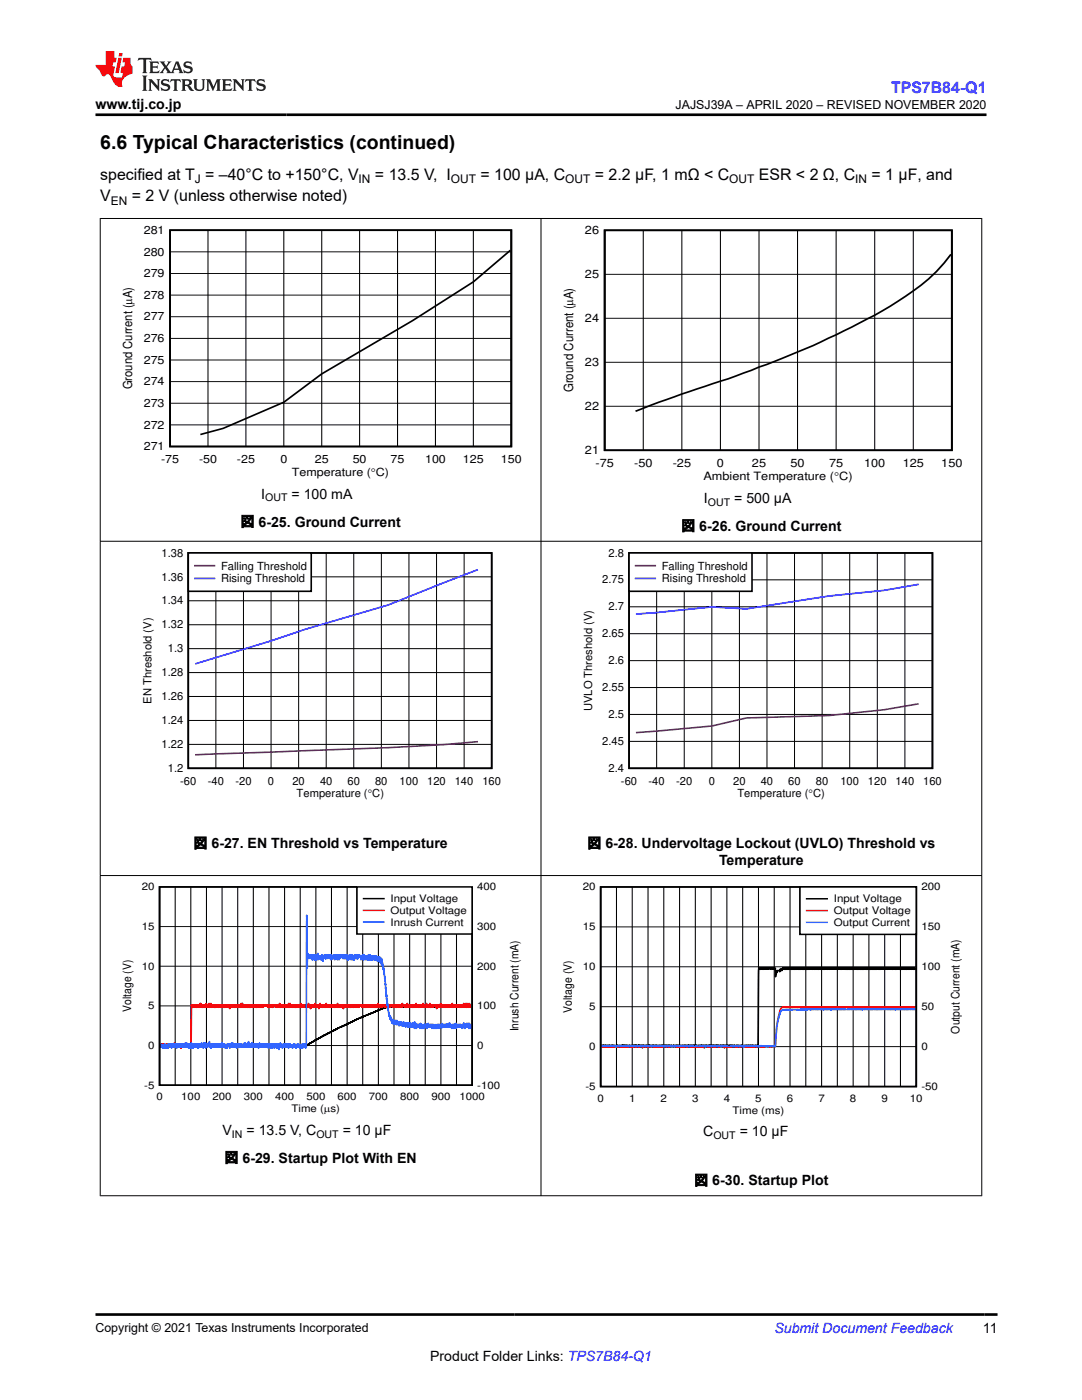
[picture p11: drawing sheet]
<svg xmlns="http://www.w3.org/2000/svg" width="216mm" height="279mm" viewBox="0 0 216 279" stroke-linecap="round" stroke-linejoin="round" font-family="sans-serif">
<defs><g id="words">
<text font-size="3.9" x="20" y="29.8">6.6 Typical Characteristics (continued)</text>
<text font-size="3.2" fill="#00f" x="177.8" y="18.6">TPS7B84-Q1</text>
<g font-size="3.2">
<text x="20" y="36">specified at T = –40°C to +150°C, V</text>
<text x="74.8" y="36">= 13.5 V, I</text>
<text x="95.9" y="36">= 100 µA, C</text>
<text x="118.7" y="36">= 2.2 µF, 1 mΩ &lt; C</text>
<text x="151.4" y="36">ESR &lt; 2 Ω, C</text>
<text x="173.9" y="36">= 1 µF, and</text>
<text x="20" y="40.2">V</text>
<text x="26.3" y="40.2">= 2 V (unless otherwise noted)</text>
</g>
<g font-size="2.8">
<text x="19" y="21.7">www.tij.co.jp</text>
<text x="52.1" y="99.5">I</text>
<text x="58.2" y="99.5">= 100 mA</text>
<text x="140.5" y="100.4">I</text>
<text x="146.5" y="100.4">= 500 µA</text>
<text x="48" y="105.1">図 6-25. Ground Current</text>
<text x="135.9" y="105.9">図 6-26. Ground Current</text>
<text x="38.6" y="169.3">図 6-27. EN Threshold vs Temperature</text>
<text x="117.2" y="169.3">図 6-28. Undervoltage Lockout (UVLO) Threshold vs</text>
<text x="143.5" y="172.7">Temperature</text>
<text x="44.4" y="226.5">V</text>
<text x="49.2" y="226.5">= 13.5 V, C</text>
<text x="68.4" y="226.5">= 10 µF</text>
<text x="140.3" y="226.8">C</text>
<text x="147.6" y="226.8">= 10 µF</text>
<text x="44.8" y="232">図 6-29. Startup Plot With EN</text>
<text x="138.5" y="236.6">図 6-30. Startup Plot</text>
<text x="196.1" y="266.1">11</text>
<text x="85.8" y="271.7">Product Folder Links: TPS7B84-Q1</text>
</g>
<text font-size="2.8" fill="#00f" x="154.5" y="266.1">Submit Document Feedback</text>
<g font-size="2.5">
<text x="134.8" y="21.8">JAJSJ39A – APRIL 2020 – REVISED NOVEMBER 2020</text>
<text x="26.4" y="77.7" transform="rotate(-90 26.4 77.7)">Ground Current (PA)</text>
<text x="114.4" y="78.3" transform="rotate(-90 114.4 78.3)">Ground Current (PA)</text>
<text x="19" y="265.8">Copyright © 2021 Texas Instruments Incorporated</text>
</g>
<g font-size="2.4">
<text x="22.1" y="40.8">EN</text>
<text x="38.9" y="36.6">J</text>
<text x="71.6" y="36.6">IN</text>
<text x="90" y="36.6">OUT</text>
<text x="112.8" y="36.6">OUT</text>
<text x="145.5" y="36.6">OUT</text>
<text x="170.6" y="36.6">IN</text>
</g>
<g font-size="2.3">
<text x="116.7" y="46.7">26</text>
<text x="116.7" y="55.5">25</text>
<text x="116.7" y="64.3">24</text>
<text x="116.7" y="73">23</text>
<text x="116.7" y="81.8">22</text>
<text x="116.7" y="90.6">21</text>
<text x="118.8" y="93.2">-75</text>
<text x="126.5" y="93.2">-50</text>
<text x="134.2" y="93.2">-25</text>
<text x="140.4" y="95.8">Ambient Temperature (qC)</text>
<text x="143.1" y="93.2">0</text>
<text x="150.1" y="93.2">25</text>
<text x="157.7" y="93.2">50</text>
<text x="165.4" y="93.2">75</text>
<text x="172.4" y="93.2">100</text>
<text x="180.1" y="93.2">125</text>
<text x="187.8" y="93.2">150</text>
<text x="26.2" y="201.9" transform="rotate(-90 26.2 201.9)">Voltage (V)</text>
<text x="114.1" y="202.1" transform="rotate(-90 114.1 202.1)">Voltage (V)</text>
<text x="103.5" y="205.8" transform="rotate(-90 103.5 205.8)">Inrush Current (mA)</text>
<text x="191.4" y="206.3" transform="rotate(-90 191.4 206.3)">Output Current (mA)</text>
</g>
<g font-size="2.2">
<text x="28.7" y="46.7">281</text>
<text x="28.7" y="51">280</text>
<text x="28.7" y="59.6">278</text>
<text x="28.7" y="55.3">279</text>
<text x="28.7" y="63.9">277</text>
<text x="28.7" y="68.3">276</text>
<text x="28.7" y="76.9">274</text>
<text x="28.7" y="72.6">275</text>
<text x="28.7" y="81.2">273</text>
<text x="28.7" y="89.8">271</text>
<text x="28.7" y="85.5">272</text>
<text x="32.1" y="92.4">-75</text>
<text x="39.7" y="92.4">-50</text>
<text x="47.3" y="92.4">-25</text>
<text x="55.9" y="92.4">0</text>
<text x="58.3" y="95">Temperature (qC)</text>
<text x="62.8" y="92.4">25</text>
<text x="70.4" y="92.4">50</text>
<text x="77.9" y="92.4">75</text>
<text x="84.8" y="92.4">100</text>
<text x="92.4" y="92.4">125</text>
<text x="99.9" y="92.4">150</text>
<text x="32.2" y="111.1">1.38</text>
<text x="44.1" y="113.7">Falling Threshold</text>
<text x="121.4" y="111.1">2.8</text>
<text x="132.1" y="113.7">Falling Threshold</text>
<text x="32.2" y="115.9">1.36</text>
<text x="44.1" y="116.2">Rising Threshold</text>
<text x="120.2" y="116.4">2.75</text>
<text x="132.1" y="116.2">Rising Threshold</text>
<text x="32.2" y="125.4">1.32</text>
<text x="32.2" y="120.6">1.34</text>
<text x="121.4" y="121.8">2.7</text>
<text x="33.5" y="130.2">1.3</text>
<text x="120.2" y="127.2">2.65</text>
<text x="32.2" y="135">1.28</text>
<text x="120.2" y="137.9">2.55</text>
<text x="121.4" y="132.6">2.6</text>
<text x="30.2" y="140.4" transform="rotate(-90 30.2 140.4)">EN Threshold (V)</text>
<text x="32.2" y="139.7">1.26</text>
<text x="118.2" y="141.9" transform="rotate(-90 118.2 141.9)">UVLO Threshold (V)</text>
<text x="121.4" y="143.3">2.5</text>
<text x="32.2" y="149.3">1.22</text>
<text x="32.2" y="144.5">1.24</text>
<text x="120.2" y="148.7">2.45</text>
<text x="33.5" y="154.1">1.2</text>
<text x="121.4" y="154.1">2.4</text>
<text x="35.9" y="156.6">-60</text>
<text x="41.5" y="156.6">-40</text>
<text x="47" y="156.6">-20</text>
<text x="53.5" y="156.6">0</text>
<text x="58.3" y="156.6">20</text>
<text x="59.2" y="159.2">Temperature (qC)</text>
<text x="63.9" y="156.6">40</text>
<text x="69.4" y="156.6">60</text>
<text x="74.9" y="156.6">80</text>
<text x="79.7" y="156.6">100</text>
<text x="85.2" y="156.6">120</text>
<text x="90.7" y="156.6">140</text>
<text x="96.3" y="156.6">160</text>
<text x="123.9" y="156.6">-60</text>
<text x="129.4" y="156.6">-40</text>
<text x="134.9" y="156.6">-20</text>
<text x="141.4" y="156.6">0</text>
<text x="146.3" y="156.6">20</text>
<text x="147.1" y="159.2">Temperature (qC)</text>
<text x="151.8" y="156.6">40</text>
<text x="157.3" y="156.6">60</text>
<text x="162.8" y="156.6">80</text>
<text x="167.7" y="156.6">100</text>
<text x="173.2" y="156.6">120</text>
<text x="178.7" y="156.6">140</text>
<text x="184.2" y="156.6">160</text>
</g>
<g font-size="2.1">
<text x="52.9" y="100.1">OUT</text>
<text x="141.2" y="100.9">OUT</text>
<text x="28.3" y="177.7">20</text>
<text x="95.2" y="177.7">400</text>
<text x="116.3" y="177.7">20</text>
<text x="183.8" y="177.7">200</text>
<text x="28.3" y="185.6">15</text>
<text x="77.9" y="180.1">Input Voltage</text>
<text x="77.9" y="182.4">Output Voltage</text>
<text x="77.9" y="184.8">Inrush Current</text>
<text x="95.2" y="185.6">300</text>
<text x="116.3" y="185.7">15</text>
<text x="166.4" y="180.1">Input Voltage</text>
<text x="166.4" y="182.5">Output Voltage</text>
<text x="166.4" y="184.8">Output Current</text>
<text x="183.8" y="185.7">150</text>
<text x="28.3" y="193.5">10</text>
<text x="95.2" y="193.5">200</text>
<text x="116.3" y="193.6">10</text>
<text x="183.8" y="193.6">100</text>
<text x="29.6" y="201.4">5</text>
<text x="95.2" y="201.4">100</text>
<text x="117.6" y="201.6">5</text>
<text x="183.8" y="201.6">50</text>
<text x="29.6" y="209.3">0</text>
<text x="95.2" y="209.3">0</text>
<text x="117.6" y="209.6">0</text>
<text x="183.8" y="209.6">0</text>
<text x="28.8" y="217.3">-5</text>
<text x="31.2" y="219.6">0</text>
<text x="36.2" y="219.6">100</text>
<text x="42.4" y="219.6">200</text>
<text x="48.6" y="219.6">300</text>
<text x="54.9" y="219.6">400</text>
<text x="58.2" y="221.9">Time (Ps)</text>
<text x="61.1" y="219.6">500</text>
<text x="67.4" y="219.6">600</text>
<text x="73.6" y="219.6">700</text>
<text x="79.8" y="219.6">800</text>
<text x="86.1" y="219.6">900</text>
<text x="91.7" y="219.6">1000</text>
<text x="95.2" y="217.3">-100</text>
<text x="116.8" y="217.5">-5</text>
<text x="119.2" y="219.9">0</text>
<text x="125.5" y="219.9">1</text>
<text x="131.8" y="219.9">2</text>
<text x="138.1" y="219.9">3</text>
<text x="144.4" y="219.9">4</text>
<text x="150.7" y="219.9">5</text>
<text x="157" y="219.9">6</text>
<text x="163.3" y="219.9">7</text>
<text x="169.6" y="219.9">8</text>
<text x="175.9" y="219.9">9</text>
<text x="181.6" y="219.9">10</text>
<text x="183.8" y="217.5">-50</text>
<text x="46.3" y="227">IN</text>
<text x="63.1" y="227">OUT</text>
<text x="142.3" y="227.3">OUT</text>
<text x="146.2" y="222.2">Time (ms)</text>
</g>
</g></defs>
<path d="M33.9 45.9h68.1v43.2h-68.1zM101.8 50l-7.3 6.3-12.2 7.7-18.1 10.6-7.6 5.7-12.1 5.2-4.5 1.2" fill="none" stroke="#000" stroke-width=".34"/>
<g fill="none" stroke="#000" stroke-width=".2">
<path d="M33.9 58.9h68.1M33.9 54.6h68.1M33.9 50.3h68.1M41.5 45.9v43.2M49.1 45.9v43.2M56.6 45.9v43.2M64.2 45.9v43.2M71.8 45.9v43.2M79.3 45.9v43.2M86.9 45.9v43.2M94.5 45.9v43.2M120.7 54.7h69.2"/>
<path d="M128.4 46v43.9M136.1 46v43.9M143.8 46v43.9M151.5 46v43.9M159.1 46v43.9M166.8 46v43.9M174.5 46v43.9M182.2 46v43.9M33.9 76.2h68.1M33.9 71.8h68.1M33.9 67.5h68.1M33.9 63.2h68.1"/>
<path d="M120.7 72.3h69.2M120.7 63.5h69.2M33.9 84.8h68.1M33.9 80.5h68.1M120.7 81.1h69.2"/>
</g>
<path d="M120.7 46h69.2v43.9h-69.2zM189.7 50.8a39.7 39.7 0 0 1-12.1 10.3 172.8 172.8 0 0 1-29.2 13.4l-3.1 1.1-9.2 3-9.3 3.5" fill="none" stroke="#000" stroke-width=".35"/>
<path d="M28.1 109.4h71.8v50.3h-71.8z" fill-rule="evenodd" fill="#fff"/>
<path d="M37.6 110.4h60.5v42.9h-60.5z" fill="none" stroke="#000" stroke-width=".32"/>
<g fill="none" stroke="#000" stroke-width=".2">
<path d="M37.6 119.9h60.5M37.6 115.1h60.5M43.1 110.3v43M48.6 110.3v43M54.1 110.3v43M59.6 110.3v43M65.1 110.3v43M70.6 110.3v43M76.1 110.3v43M81.6 110.3v43M87.1 110.3v43M92.6 110.3v43"/>
<path d="M37.6 139h60.5M37.6 134.2h60.5M37.6 129.5h60.5M37.6 124.7h60.5M37.6 148.6h60.5M37.6 143.8h60.5"/>
</g>
<path d="M95.4 148l-6.9 .6-11 .6-38.6 1.4" fill="none" stroke="#7f007f" stroke-width=".32"/>
<path d="M95.4 113.7l-17.9 7-16.5 4.9-6.9 2.3-15.2 4.6" fill="none" stroke="#00f" stroke-width=".32"/>
<path d="M37.6 110.4h24.5v7.6h-24.5z" fill-rule="evenodd" fill="#fff"/>
<path d="M37.6 110.3h24.5v7.7h-24.5z" fill="none" stroke="#000" stroke-width=".32"/>
<path d="M38.9 112.9h3.9" fill="none" stroke="#7f007f" stroke-width=".32"/>
<path d="M38.9 115.4h3.9" fill="none" stroke="#00f" stroke-width=".32"/>
<path d="M116 109.4h71.9v50.3h-71.9z" fill-rule="evenodd" fill="#fff"/>
<path d="M125.5 110.4h60.6v42.9h-60.6z" fill="none" stroke="#000" stroke-width=".32"/>
<g fill="none" stroke="#000" stroke-width=".2">
<path d="M125.5 115.7h60.6M131 110.3v43M136.5 110.3v43M142 110.3v43M147.5 110.3v43M153 110.3v43M158.5 110.3v43M164 110.3v43M169.6 110.3v43M175.1 110.3v43M180.6 110.3v43M125.5 137.2h60.6"/>
<path d="M125.5 131.8h60.6M125.5 126.5h60.6M125.5 121.1h60.6M125.5 148h60.6M125.5 142.6h60.6"/>
</g>
<path d="M183.3 140.5l-6.9 1.1-11 1.2-16.5 .5-6.9 1.6-15.1 1.3" fill="none" stroke="#7f007f" stroke-width=".32"/>
<path d="M183.3 116.6l-6.9 1.2-11 1.1-16.5 2.6-6.9-.4-15.1 1.5" fill="none" stroke="#00f" stroke-width=".32"/>
<path d="M125.5 110.4h24.5v7.6h-24.5z" fill-rule="evenodd" fill="#fff"/>
<path d="M125.5 110.3h24.6v7.7h-24.6z" fill="none" stroke="#000" stroke-width=".32"/>
<path d="M126.8 112.9h3.9" fill="none" stroke="#7f007f" stroke-width=".32"/>
<path d="M126.8 115.4h3.9" fill="none" stroke="#00f" stroke-width=".32"/>
<path d="M31.8 177h62.4v39.6h-62.4zM94 200.9h-13.9l-3.4 .2-5.3 2.2-4 1.9-4.7 2.5-1.6 1h-29.1" fill="none" stroke="#000" stroke-width=".31"/>
<g fill="none" stroke="#000" stroke-width=".2">
<path d="M35 177v39.6M38.1 177v39.6M41.2 177v39.6M44.3 177v39.6M47.4 177v39.6M50.5 177v39.6M53.7 177v39.6M56.8 177v39.6M59.9 177v39.6M63 177v39.6M66.1 177v39.6M69.3 177v39.6"/>
<path d="M72.4 177v39.6M75.5 177v39.6M78.6 177v39.6M81.7 177v39.6M84.9 177v39.6M88 177v39.6M91.1 177v39.6M31.8 192.8h62.4M31.8 184.9h62.4M31.8 208.7h62.4M31.8 200.7h62.4"/>
</g>
<path d="M94 200.2v.8v-.5l-.1 .5v-.5l-.1 .5v-.5v.3l-.1-.3-.1 .3v-.6v.8v-.5l-.1 .5v-.5v.5v-.5v.5l-.2-.5v.5l-.1-.8v.8l-.1-.5v.5l-.1-.5-.1 .5v-.8v.8l-.1-.5v.3v-.3v.3l-.1-.3v.3v-.3l-.1 .5v-.5v.5l-.1-.8v.6v-.3l-.1 .3v-.3l-.1 .5v-.5l-.1 .5-.1-.5v.5v-.5v.5l-.1-.5v.5v-.5l-.2 .5v-.5l-.1 .5-.1-.5v.3v-.3l-.1 .3v-.3v.3v-.3v.3l-.1-.3-.1 .3v-.3v.5l-.1-.5v.3v-.3l-.1 .3v-.3v.5v-.5l-.1 .3-.1-.3v.5v-.5v.5l-.1-.5v.3v-.3v.3v-.3l-.1 .3-.1-.3v.5l-.1-.5v.5v-.5l-.1 .5-.1-.5v.5l-.1-.8v.8v-.5l-.2 .5-.1-.5v.3v-.3v.3l-.2-.3v.5v-.5v.3l-.1-.3v.3v-.3l-.1 .3v-.3l-.1 .5-.1-.5v.3v-.3l-.1 .3v-.3v.3l-.1-.3-.1 .3v-.3v.5v-.2l-.1 .2v-.5l-.1 .5v-.5v.5l-.1-.5v.3l-.1-.3v.5l-.1-.5-.1 .5-.1-.5-.1 .5v-.5v.5l-.1-.5-.1 .5-.1-.8v.6l-.1-.3v.3l-.1-.3-.1 .3v-.3l-.1 .5-.1-.5v.5v-.5v.5l-.2-.5v.5v-.5l-.1 .8v-.8v.5l-.1-.5v.3v-.3v.3v-.3v.3l-.1-.3v.3v-.3v.3h-.1v-.3l-.1 .3v-.3l-.1 .3v-.3v.3v-.3l-.1 .3v-.3v.3l-.1-.3v.5l-.1-.5v.3v-.3l-.1 .3v-.3l-.1 .5v-.5l-.1 .5v-.5l-.1 .5v-.5v.5l-.1-.8-.1 .8v-.5v.3l-.1-.3-.1 .3v-.3v.5v-.5v.5l-.1-.5v.3l-.1-.3-.1 .5v-.5v.5l-.1-.8v.6v-.3v.3l-.1-.3-.1 .3v-.3v.5l-.1-.5v.3h-.1v-.3v.3v-.3l-.1 .5-.2-.8v.8v-.5v.3h-.2v-.3l-.1 .3v-.3l-.1 .5v-.5v.3l-.1-.3-.1 .3v-.3v.5l-.1-.5-.1 .5v-.5v.3l-.1-.3v.3v-.3v.3h-.2v-.3l-.1 .3v-.3v.5l-.2-.8-.1 .8v-.5l-.1 .3-.1-.3v.5l-.1-.5v.5l-.1-.5v.5v-.5l-.1 .5-.1-.5v.3h-.1l-.1-.3v.3l-.1-.3v.5v-.5v.3v-.3v.3l-.1-.3-.1 .3-.1-.3v.5l-.1-.5v.5l-.1-.5v.5v-.5l-.1 .3v-.3l-.1 .3v-.6l-.1 .8-.1-.5-.1 .5v-.5v.5l-.1-.5v.5l-.2-.5v.3v-.3v.3v-.3v.3l-.1-.3v.3v-.3v.3v-.3v.3l-.1-.3v.3v-.3l-.2 .3v-.3v.3v-.6l-.1 .8v-.5v.5l-.1-.5v.3l-.1-.3v.3v-.3l-.1 .5v-.5l-.1 .5v-.5l-.2 .5v-.5l-.1 .5v-.5v.3l-.1-.3v.5l-.1-.5-.1 .5-.1-.5v.5v-.5v.3l-.1-.3-.1 .5v-.5l-.1 .5v-.5v.3l-.1-.3-.1 .5v-.5v.5l-.1-.5v.5v-.5v.3l-.1-.3v.5l-.1-.5v.3v-.3v.3v-.3l-.1 .3v-.3v.3v-.3l-.1 .3v-.3v.3v-.3v.3l-.1-.3-.1 .3v-.3v.5v-.5l-.1 .5-.1-.5v.3v-.3l-.1 .3v-.3v.3v-.3v.3l-.1-.3v.3v-.3l-.1 .3v-.3v.3v-.3l-.1 .5-.1-.5v.5l-.1-.5-.1 .5v-.5l-.1 .5v-.5l-.1 .5-.1-.5v.3v-.3v.3l-.1-.3v.3l-.1-.3-.1 .3v-.3l-.1 .5v-.5l-.1 .5-.2-.5v.3l-.1-.3v.5l-.1-.5v.3h-.1v-.3l-.1 .5v-.5l-.1 .5-.1-.8v.8l-.1-.5-.1 .5v-.5v.5v-.5l-.2 .5v-.5l-.1 .5v-.5l-.1 .5v-.5v.3l-.1-.3v.3v-.3l-.1 .3v-.3l-.1 .5v-.5v.5l-.1-.5v.5v-.5v.3l-.1-.3v.3h-.1v-.3l-.1 .3v-.3v.5v-.5l-.1 .5v-.5v.3l-.1-.3v.3l-.1-.3-.1 .3v-.3l-.1 .5v-.5l-.1 .5-.1-.5v.3l-.1-.3v.5l-.1-.5v.5v-.5v.5v-.5l-.1 .3-.1-.3v.5v-.5l-.1 .5v-.5v.5v-.5v.5v-.5l-.1 .5-.1-.5v.5v-.5l-.2 .5v-.5l-.1 .3v-.3v.3l-.1-.3-.1 .5v-.5l-.1 .3v-.3v.3l-.1-.3v.3v-.3l-.1 .3v-.3v.3v-.3v.3l-.2-.3v.3v-.3v.3v-.3v.3l-.1-.3v.5v-.5v.3l-.1-.3v.3v-.3v.3l-.1-.3v.3l-.1-.3v.5v-.5l-.1 .5v-.5v.3l-.1-.3v.5l-.2-.5v.5l-.1-.5-.2 .5v-.5l-.1 .5-.1-.5v.5v-.5l-.1 .5-.1-.5-.1 .5-.1-.5v.5l-.1-.5v.5l-.1-.5-.1 .5v-.5l-.1 .5v-.5v.3l-.1-.3-.1 .5v-.5l-.1 .5v-.5v.3v-.3v.3l-.2-.3-.1 .5-.1-.5-.1 .5-.1-.5v.5v-.5l-.2 .8v-.8l-.1 .5v-.5l-.1 .5v-.5l-.1 .5-.1-.5v.5v-.5l-.1 .5-.1-.5v.3v-.3l-.1 .3v-.3l-.1 .5v-.5v.3l-.1-.3-.1 .5-.1-.5v.5v-.8l-.1 .8v-.5l-.1 .5v-.5v.3l-.1-.3v.3v-.3v.3h-.2v-.3v.5l-.1-.5v.5l-.1-.5v.5v-.5v.5l-.1-.5v.5l-.1-.5v.3l-.1-.3v.5v-.5l-.1 .5-.1-.5-.1 .5v-.5l-.1 .5-.1-.5-.1 .5v-.5l-.1 .5v-.5v.3l-.1-.3-.1 .3v-.3v.5l-.1-.5v.5v-.5l-.1 .3v-.3l-.1 .3v-.3v.5l-.1-.8v.6l-.1-.3-.1 .5-.1-.5v.5v-.5v.3v-.3l-.1 .3v-.3v.3v-.3l-.1 .3v-.3l-.1 .3-.1-.3v.5v-.5v.5l-.1-.5v.3l-.1-.3v.5l-.2-.5v.5l-.1-.8-.1 .6v-.3v.3v-.3v.3l-.1-.3-.1 .3v-.3v.8v-.8l-.1 .5v-.5v.3l-.1-.3v.5l-.1-.5v.3l-.1-.3v.3l-.1-.3v.5l-.1-.5v.5l-.1-.8-.2 .8v-.5l-.2 .5-.1-.5-.1 .5-.1-.5v.5v-.2l-.1 .2-.1-.2v.2v-.5v.8l-.1-.8v.5l-.1-.5v.3v-.3l-.1 .3v-.3l-.1 .5v-.8l-.2 .8v-.5l-.2 .5v-.5v.5v-.5l-.1 .5v-.5v.5v-.5l-.2 .5-.1-.5v.5l-.1-.5v.3v-.3v.3h-.2v-.3l-.1 .5v-.5v.3v-.3v.3l-.1-.3-.1 .5v-.5v.5l-.2-.8v.8l-.1-.5-.1 .5v-.2v.2l-.1-.2v.2v-.5l-.1 .3-.1-.3v.5v-.5l-.2 .5v-.2l-.1 .2v-.5l-.1 .5v-.5l-.1 .5v-.5v.5v-.5v.5l-.1-.5v.5v-.2l-.1 .2v-.5v.3l-.1-.3v.3v-.3v.3l-.1-.3v.3v-.3v.5l-.1-.5-.1 .5v-.5l-.1 .5v-.5l-.2 .5-.1-.5v.3v-.3l-.1 .3v-.6l-.1 .8v-.2l-.1 .2v-.2v.2l-.1-.8v.8v-.5l-.1 .3-.1-.3v.5v-.5l-.2 .5v-.2v.2l-.1-.2v.2l-.1-.5v.5l-.1-.5v.5l-.2-.5v.5v-.5l-.1 .5-.1-.5-.1 .5-.1-.5-.1 .5-.1-.5v.5l-.2-.5v.5l-.1-.8v.8v-.5v.3l-.1-.3v.3v-.3v.3l-.1-.3-.2 .3v-.3v.5l-.1-.5v.3l-.1-.3v.5l-.1-.5-.2 .5v-.5v.3v-.3l-.1 .3v-.3v.3l-.1-.3v.3l-.1-.3-.1 .3v-.3v.5l-.1-.2-.1 .2v-.5v.3l-.1-.3-.1 .3v-.3v.5v-.5v.3h-.1l-.1-.3v.3v-.3l-.1 .5v-.5v.3v-.3v.3l-.1-.3-.1 .5-.1-.5v.5v-.5v.5l-.2-.5v.3v-.3v.3v-.3l-.1 .3v-.3v.3l-.1-.3v.3v-.3v.3v-.3l-.1 .3v-.3v.3v-.3l-.1 .3v-.3v.3v-.3l-.1 .3v-.3v.3l-.1-.3-.1 .3v-.3v.3v-.3l-.1 .5-.1-.5v.5l-.1-.5v.5l-.1-.5v.5v-.5l-.1 .5v-.5l-.1 .5v-.5l-.1 .5v-.5l-.1 .5v-.5l-.2 .5v-.5l-.1 .3-.1-.3v.5v-.5v.5l-.1-.5v.5l-.1-.5v.5l-.1-.5v.5v-.5l-.1 .5v-.5l-.2 .5v-.5v.5l-.1-.5-.1 .5-.1-.5v.5v-.5v.3l-.1-.3v.3v-.3v.3v-.3l-.1 .3v-.3v.3l-.1-.3v.3v-.3l-.1 .3v-.3v.5l-.1-.5-.1 .5v-.2l-.1 .2-.1-.5v.5l-.1-.5-.2 .5v-.5v.5v-.5l-.1 .5-.1-.5-.2 .5v-.5l-.1 .5v-.5v.5v-.5l-.1 .5v-.5l-.1 .5-.1-.5-.1 .5v-.5v.5l-.1-.5v.5v-.8v.6l-.1-.6v.8v-.2l-.1 .2-.1-.8v.8v-.5l-.1 .5v-.2v.2l-.1-.2v.2l-.1-.5-.1 .5v-.2l-.1 .2v-.5v.5v-.5l-.2 .5v-.5l-.1 .5v-.5v.5l-.1-.5-.1 .5v-.5v.5l-.1-.5v.5v-.2l-.1 .2-.1-.2v.2l-.1-.5v.3v-.3v.3l-.2-.3v.5l-.1-.5-.1 .5-.1-.5v.3l-.1-.3v.5v-.5l-.2 .5v-.5l-.1 .8v-.5h-.1l-.1 .2v-.2h-.1v.2v-.5v.3l-.1-.3v.3v-.3l-.1 .3v-.3l-.1 .3v-.3v.3v-.3l-.1 .5-.1-.5v.5v-.5l-.1 .5-.1-.5v.5v-.5l-.1 .5-.1-.5v.5l-.1-.5-.1 .5-.1-.5v.3l-.1-.3-.1 .5v-.5l-.1 .5-.1-.5v.3v-.3v.3l-.1-.3v.3l-.1-.3v.5l-.1-.5v.5l-.1-.5-.1 .3v-.3v.3l-.1-.3v.3v-.3l-.2 .5v-.5v.5l-.2-.5v.5v-.5v.5v-.5l-.1 .5v-.5v.5v-.5l-.1 .3-.1-.3v.5l-.2-.5-.1 .5v-.5l-.1 .5v-.5l-.1 .5v-.8l-.1 .8v-.5l-.1 .5v-.2l-.1 .2v-.2v.2l-.1-.8v.6v-.3v.3h-.1l-.1-.3v.3v-.3l-.1 .5-.1-.5v.3v-.3l-.1 .3v-.6l-.1 .8v-.5l-.1 .5-.1-.5-.1 .5v-.5l-.1 .5v-.5l-.1 .5v-.2l-.1 .2v-.2v.2v-.5v.5l-.1-.2v.2v-.2v.2l-.2-.2v.2v-.5l-.1 .5-.2-.8v.8v-.5l-.1 .5v-.5l-.1 .5v-.5v.3l-.1-.3v.3v-.3l-.1 .3v-.3l-.1 .3v-.3l-.1 .5v-.5v.5l-.1-.5v.5l-.1-.5-.2 .5v-.5l-.1 .5v-.5l-.2 .5-.1-.5v.5l-.1-.5v.3v-.3l-.1 .3-.1-.3-.2 8.4v-.2h-.1v.2v-.5l-.1 .5-.1-.5-.1 .5v-.5l-.1 .5v-.5l-.1 .5-.1-.5-.1 .5v-.5v.5l-.1-.5v.5v-.5l-.1 .5v-.8l-.1 .8v-.5l-.1 .5-.1-.5-.1 .5v-.5l-.2 .5-.1-.5v.5l-.1-.5-.1 .8v-.5v.2v-.2l-.1 .2v-.2v.2l-.1-.2-.1 .2v-.2h-.1v.2v-.2l-.1 .2-.1-.2v.2l-.1-.5-.1 .5-.1-.5v.3l-.1-.3v.5l-.1-.5-.1 .5v-.5l-.1 .5v-.8v.8l-.1-.5v.5l-.1-.5-.1 .5v-.5l-.2 .5v-.5l-.1 .3v-.3l-.1 .5v-.2l-.1 .2v-.5l-.1 .5v-.5l-.1 .5-.1-.5-.1 .3v-.3v.3l-.1-.3-.1 .8-.1-.8v.5l-.1-.5v.5l-.1-.5v.5v-.2l-.2 .2v-.5v.5l-.1-.5v.5v-.2l-.1 .2-.1-.5v.5v-.5l-.1 .5v-.5v.5l-.1-.5v.3l-.1-.3-.1 .5v-.5v.5l-.1-.5v.3v-.3v.3v-.3l-.1 .3v-.3v.1" fill="none" stroke="#f00" stroke-width=".31"/>
<path d="M94 205v-.3v.5l-.1-.7v.7v-.5l-.2 .5v-.5l-.1 .5v-1v1l-.2-1v.8l-.1-.5v.5v-.5l-.1 .5-.1-.8v.8v-.5l-.1 .5-.1-.5-.1 .5v-.5v.7v-.7l-.1 .5v-.5v.7l-.1-1v.8l-.1-.8v.8l-.1-.5v.5v-.5l-.1 .5v-.5l-.1 .7v-.5v.3v-.3l-.1 .3v-.3v.3l-.1-.3v.3v-.5l-.1 .5v-.5v.5l-.1-.5-.1 .5-.1-.5v.5v-.5l-.1 .5v-.5v.5l-.1-.5v.5v-.3l-.1 .3-.1-.5v.5v-.5l-.1 .5-.1-.3v.5v-1l-.1 .8-.1-.5-.1 .5v-.5v.5l-.1-.5v.7l-.1-.7-.1 .7v-.7v.5v-.5l-.1 .5v-.5l-.2 .7v-.5v.3v-.3v.3l-.1-.3v.3l-.1-.5v.5v-.5l-.1 .5v-.8l-.1 .8-.1-.5v.5v-.8l-.1 .8-.1-.5-.1 .5v-.5l-.1 .5v-.5v.5l-.1-.5v.5v-.5l-.1 .5v-.5l-.1 .5v-.5v.5l-.1-.5-.1 .5-.1-.5-.1 .5-.1-.5v.5l-.1-.5-.1 .5v-.5v.5v-.8l-.1 1-.1-.7v.5v-.5v.5l-.2-.5-.1 .5-.1-.5v.7v-.7l-.1 .5v-.5v.5v-.5l-.1 .5v-.3l-.1 .3v-.5v.5l-.1-.5v.7v-.5v.3v-.3l-.1 .3-.1-.3v.3v-.5l-.1 .7v-.5v.5v-.5l-.1 .3-.1-.3v.5v-.5l-.1 .3-.1-.5v.7l-.1-.7v.5l-.2-.5v.5v-.5v.7v-.7l-.1 .5-.1-.5-.1 .5v-.5v.5l-.1-.5v.5v-.5v.5l-.1-.3v.3v-.3v.3l-.1-.3v.3l-.1-.3v.3v-.3v.3l-.1-.8v.8l-.1-.5-.1 .7v-.7l-.1 .7v-.7v.5l-.1-.5v.5l-.1-.3v.3l-.1-.5v.5v-.5l-.1 .5-.1-.5v.5v-.5v.7v-.5l-.1 .5-.1-.5v.5l-.2-.7-.1 .7v-.7l-.1 .5v-.5l-.1 .5v-.8l-.1 1-.1-.7-.1 .5v-.5v.5v-.5l-.1 .5-.1-.5-.2 .5v-.5l-.1 .7v-.7l-.2 .5v-.8l-.1 1-.1-1.3v1.3l-.1-.7v.5v-.5v.2v-.2l-.1 .2-.1-.5-.1 .8v-.8v.5l-.1-.5v.8v-.5l-.1 .2v-.2v.2l-.1-.2v.5l-.1-.5v.5v-.8v.5v-.5l-.1 .5v-.5l-.1 .8v-.8v.5v-.2l-.2 .2v-.5v.5v-.5v.8v-.8l-.1 .8v-.8l-.1 .5v-.5l-.1 .5v-.5v.5l-.1-.5-.1 .5v-.5v.8l-.1-.8v.5v-.5l-.1 .5v-.5l-.1 .5-.1-.8-.1 .8v-.5l-.1 .5v-.5v.5l-.1-.5v.5l-.1-.8-.1 .8v-.5v.3l-.1-.3-.1 .3v-.6l-.2 .8v-.8l-.1 .8-.2-.8v.6v-.6l-.1 .6v-.3l-.1 .3v-.8v.8l-.1-.8-.2 .8v-.8v.5l-.1-.5v.5l-.1-.5-.1 .5v-.5l-.1 .8-.1-1.1v.8v-.5l-.1 .2-.1-.2v.5l-.1-1.1-.1 .6-.1-.8v.5l-.3-1.3v.3l-.4-3.2-.1 .3-.5-5.8v.2l-.3-1.8v.5l-.1-.8v.6v-1.1l-.2 1.1-.1-1.3v1l-.1-1v.7l-.1-.7v.7v-.7v.5v-.5l-.2 .5v-.5v.7v-.7l-.1 .7v-.7l-.1 .7v-.7l-.1 .5v-.5v.5l-.1-.8-.1 .8v-.5l-.1 .5v-.8v.8l-.1-.8-.1 .5-.1-.2v.5v-.8v.5l-.1-.5-.1 .5v-.5v.8v-.8l-.1 .8-.2-.8-.1 .8-.1-.8-.1 .5v-.8l-.1 1.1-.2-1.1-.1 1.1-.1-.8v.8l-.1-.8v.5l-.1-.5v.3l-.1-.3v.5v-.5v.8v-.8l-.1 .5v-.5l-.2 .5v-.5l-.1 .5v-.5v.8v-1.1l-.1 1.1v-.8v.8v-.8l-.1 .5v-.8l-.2 .8v-.5l-.1 .5v-.5l-.1 .8v-.8v.3l-.1-.3v.3l-.1-.3-.1 .3v-.6v.6l-.1-.6-.1 .6v-.6v.8l-.1-.5v.5l-.1-.5v.5v-.8v.8v-.5v.5l-.1-.5v.3l-.1-.3v.3v-.3v.5l-.1-.8v.8v-.5v.3l-.1-.3v.3v-.3l-.1 .5v-.8l-.1 1.1-.1-.8-.2 .8-.1-1.1v.6v-.3l-.2 .3v-.6v1.1l-.2-1.1v.6l-.2-.6v.8l-.1-.5-.1 .8v-.8l-.2 .8v-1.1v1.1l-.2-1.1v.8v-.5l-.1 .5v-.5l-.1 .5v-.8l-.1 .8-.1-.8v.8l-.2-.8-.1 .8-.1-.8v.6l-.1-.6v.6v-.3v.3l-.1-.3-.1 .3v-.6v.6l-.1-.3v.5l-.1-.5v.5l-.1-.8v1.1l-.1-1.1v.8l-.1-.8-.1 .6v-.6l-.1 1.1v-1.1v.6v-.6l-.1 .6v-.6l-.1 .8v-.5v.5v-.5l-.2 .3v-.6l-.1 1.1-.1-1.1v.6l-.1-.6v.8l-.1-.8-.1 .8v-.5l-.1 .5v-.5v.5l-.1-.5-.1 .5v-.5v.5v-.8l-.1 1.1v-1.1v.8l-.1-.5-.1 .5v-.5v.3v-.3l-.1 .3-.1-.6v.6v-.6l-.1 .6-.1-.6v.8l-.1-.8v.6l-.1-.6-.1 .8v-.8l-.2 .8v-.8v.6l-.1-.3-.1 .3v-.6v.8v-.5l-.2 .5-.1-.5v1v-.7l-.1 .5-.1-1.1-.1 1.1-.1-.8v.8l-.1-.8v.5v-.5l-.1 .5v-.5l-.1 .5-.1-.5-.1 .5v-.5l-.1 .8v-1.3v1l-.1-.5-.1 .5v-.5v.8l-.1-1.1v.6l-.1-.6-.1 1.1v-.5v.2l-.1-.2v.5v-.5l-.1 .5-.1-1.1v.8v-.5l-.1 .5v-.8l-.1 1.1v-.8l-.1 .8-.1-1.1v.6v-.6v.6l-.1-.3-.1 .3v-.3v.5v-.8l-.1 .6-.1-.6-.1 .6v-.6l-.1 .8v-.8l-.1 .6v-.8l-.2 2.9-.1-10.6-.1 26.1-.1 .2v-.5v.8l-.1-.8v.5l-.1-.5v.5l-.1-.5v.5v-.5v.5l-.1-.5v.5v-.2l-.1 .2v-.5l-.1 .8-.1-.8v.5v-.5l-.2 .8v-.8v.5v-.2v.2l-.1-.2v.2l-.1-.2v.2v-.5v.8v-.5l-.1 .2-.1-.2v.2v-.5l-.1 .5v-.5v.5l-.1-.5v.5l-.1-.5-.1 .5v-.5l-.2 .8-.1-.8v.5l-.1-.2v.2l-.1-.2v.2v-.5v.5l-.1-.5v.5v-.5l-.1 .5-.1-.5v.5v-.2l-.1 .2v-.2v.5v-.5l-.1 .2v-.2v.2l-.1-.2v.2v-.2v.2l-.2-.2v.2v-.2v.2v-.2v.2v-.5l-.1 .5v-.5v.3l-.1-.3v.3l-.1-.3v.5v-.5l-.1 .5v-.5v.8l-.1-.8v.5v-.2l-.1 .2v-.2v.2l-.1-.2v.2v-.5v.5l-.1-.5v.5v-.5l-.1 .5v-.5v.3l-.1-.3v.5v-.5l-.1 .5v-.5l-.1 .5v-.5l-.1 .5v-.5v.3l-.1-.3v.5v-.5l-.1 .5v-.2l-.1 .2-.1-.5v.8v-.8l-.1 .5-.1-.5v.5l-.1-.5-.1 .5v-.8v.8v-.5l-.1 .5-.1-.5v1l-.1-1v.5l-.1-.5v.5l-.1-.5v.8l-.2-.8v.8l-.1-.8v.5v-.5l-.1 .5v-.5l-.1 .5-.1-.5-.1 .8v-.8v.5l-.1-.5-.1 .5v-.5l-.1 .5v-.5v.8l-.1-.8-.1 .5-.1-.5-.1 .8v-.8l-.2 .5v-.5v.5l-.1-.5v.5l-.1-.5v.8l-.1-.8-.1 .5v-.5l-.1 .5-.1-.5v.5v-.5l-.1 .5v-.5l-.1 .5v-.5v.3l-.1-.3-.1 .5v-.5v.5l-.1-.5v.5v-.5l-.1 .5v-.5l-.1 .5v-.5l-.1 .5v-.5l-.1 .5-.1-.5-.1 .5v-.5v.5v-.5l-.1 .5v-.5v.5v-.5l-.1 .5v-.5v.5v-.5l-.1 .5v-.5v.5v-.8l-.1 .8-.1-.5v.8v-.8l-.1 .5v-.5l-.1 .5-.1-.5v.5v-.5l-.1 .5v-.5l-.1 .5v-.5l-.1 .5v-.5v.5l-.1-.5v.5l-.1-.5-.2 .5v-.5l-.1 .5-.1-.5v.5v-.8l-.2 .8v-.5l-.1 .5v-.5v.5v-.5l-.1 .5-.1-.5v.5v-.5l-.2 .5-.1-.5v.5v-.5v.5v-1v1l-.1-.5v.5l-.1-.8v.8v-.5l-.1 .5v-.5l-.1 .5-.1-.5v.5l-.1-.8v.8l-.1-.5v.5v-.5l-.1 .5v-.8l-.1 .8-.1-.5v.5v-.5l-.1 .5v-.2v.2l-.1-.2v.2l-.1-.5v.5v-.5l-.1 .5v-.5l-.1 .5v-.5l-.1 .5v-.5v.3l-.1-.3-.1 .5v-.5v.5l-.1-.5-.1 .5-.1-.5v.5v-.5l-.1 .5v-.5v.3v-.3l-.1 .3v-.3l-.1 .8v-.8l-.1 .5v-.2l-.1 .2v-.5l-.1 .5v-.5l-.1 .5v-.5v.5l-.1-.5-.1 .5v-.5v.5l-.1-.8v.8l-.1-.5v.5l-.2-.5v.5v-.8l-.1 .8-.1-.5v.5v-.5l-.1 .5v-.5v.8v-.8l-.1 .5v-.5v.5v-.5l-.1 .5v-.5v.3v-.3l-.2 .3v-.3v.5l-.1-.5v.5v-.5l-.1 .8-.1-.8-.1 .8v-.5v.2l-.1-.2-.1 .5v-.8l-.1 .5v-.5v.5v-.5v.5l-.1-.5v.5v-.5l-.1 .5v-.5v.5l-.2-.5v.5v-.5l-.1 .5v-.8v.8l-.1-.5v.5v-.5v.5v-.5l-.1 .5v-.5l-.1 .5-.1-.5v.5v-.5l-.1 .5-.1-.5v.5v-.5v.5l-.1-.5-.1 .5-.1-.5v.5v-.5v.3l-.1-.3v.5l-.1-.5v.5l-.1-.5v.5v-.5l-.1 .5-.1-.5-.1 .5v-.5v.5l-.1-.5v.5l-.1-.5v.5v-.5l-.1 .5v-.5v.3l-.2-.3v.5l-.1-.5v.5l-.1-.5v.8v-.5v.2v-.2l-.1 .2-.1-.2v.2v-.5v.5l-.1-.5v.3v-.8l-.2 1v-.8l-.1 .6v-.3l-.1 .3v-.3v.5l-.1-.5v.5v-.5v.3l-.1-.3-.1 .3v-.3v.3v-.6v1.1v-.8l-.1 .5-.1-.8-.1 .8v-.5v.5v-.5l-.1 .3v-.6l-.1 .8v-.5l-.1 .8v-.8v.5v-.5v.3l-.2-.3v.5v-.8l-.1 .8v-.5l-.1 .5-.1-.5-.1 .5v-.5l-.1 .5-.1-.5v.5v-.5l-.1 .8-.1-.8-.1 .5v-.5v.5l-.1-.5v.5v-.5v.3l-.1-.3v.5v-.5l-.1 .5-.1-.5v.5l-.1-.5v.5v-.5l-.1 .5v-.5l-.1 .5v-.5v.5l-.2-.5v.8v-.8l-.1 .5v-.5v.3v-.3l-.2 .3v-.6l-.1 1.1-.1-.8v.8v-.8l-.1 .5v-.5v.5l-.2-.5v.5v-.5l-.1 .8v-.8l-.1 .5v-.5v.5l-.2-.5v.5v-.8l-.1 .8-.1-.5v.5l-.1-.8v.8v-.5v.5l-.1-.5v.5v-.5l-.1 .5v-.2v.2v-.2l-.1 .2v-.2v.2l-.1-.5v.5v-.5l-.1 .5-.1-.5v.5v-.5l-.1 .5v-.2l-.1 .2v-.5v.5l-.1-.5v.5v-.5l-.1 .5v-.5l-.1 .5v-.5l-.1 .5v-.5v.5v-.5l-.2 .5-.1-.5v.3l-.2-.3v.5v-.5v.8v-.8l-.1 .5-.1-.5v.5v-.5v.5l-.1-.5v.5v-.5l-.1 .5v-.5l-.1 .5v-.5l-.1 .5-.1-.5v.5v-.5v.3v-.3l-.1 .3-.1-.3v.5l-.1-.5v.5l-.1-.5v.8v-.8v.5l-.1-.5-.1 .5v-.2l-.1 .2v-.5l-.2 .5v-.5v.3l-.2-.3v.8v-.5l-.1 .2-.1-.2v.2v-.5v.5v-.2l-.1 .2v-.2l-.1 .2v-.2v.5l-.1-.8v.8l-.2-.8v.8l-.1-.8-.1 .8v-.5v.2l-.1-.2-.1 .5v-.5v.2v-.2l-.1 .2-.1-.5v.5v-.2v.2l-.1-.2v.2l-.1-.5v.4" fill="none" stroke="#3265ff" stroke-width=".31"/>
<path d="M71.2 177h23v9.4h-23z" fill-rule="evenodd" fill="#fff"/>
<path d="M71.2 177h23v9.4h-23zM72.6 179.3h4" fill="none" stroke="#000" stroke-width=".31"/>
<path d="M72.6 181.7h4" fill="none" stroke="#f00" stroke-width=".31"/>
<path d="M72.6 184h4" fill="none" stroke="#3265ff" stroke-width=".31"/>
<path d="M119.9 177h62.9v39.8h-62.9zM182.7 193.2l-.2 .2v-.2v.2v-.2l-.1 .2-.1-.2-.1 .2v-.2v.2l-.1-.2v.2l-.1-.2v.2v-.2l-.1 .2-.1-.2v.2v-.2v.2l-.1-.2v.2v-.2l-.1 .2v-.2l-.1 .2v-.2v.2v-.2l-.1 .2v-.2l-.1 .2v-.2l-.1 .2-.1-.2v.2v-.2l-.1 .2-.1-.2v.2l-.1-.2v.2l-.1-.2v.2l-.1-.2v.2v-.2l-.1 .2v-.2v.2l-.1-.2-.1 .2v-.2v.2v-.2l-.1 .2v-.2l-.1 .2v-.2l-.1 .2v-.2v.2l-.1-.2v.2l-.1-.2v.2l-.1-.2-.1 .2v-.2v.2l-.1-.2v.2l-.1-.2v.2v-.2l-.1 .2v-.2l-.1 .2v-.2l-.1 .2v-.2h-.2v.2v-.2v.2l-.1-.2v.2l-.1-.2v.2l-.1-.2v.2l-.1-.2v.2l-.1-.2h-.1v.2l-.1-.2v.2l-.2-.2h-.2v.2v-.2l-.2 .2v-.2v.2v-.2h-.2v.2v-.2l-.1 .2v-.2l-.1 .2v-.2l-.1 .2v-.2v.2l-.1-.2v.2v-.2l-.1 .2v-.2h-.1v.2l-.1-.2v.2l-.1-.2v.2v-.2l-.1 .2-.1-.2h-.1v.2l-.1-.2-.1 .2v-.2v.2l-.1-.2v.2l-.1-.2h-.1l-.1 .2v-.2v.2l-.1-.2-.1 .2-.1-.2-.1 .2v-.2h-.2v.2v-.2l-.1 .2v-.2l-.1 .2v-.2l-.1 .2v-.2l-.1 .2-.1-.2-.1 .2v-.2l-.1 .2-.1-.2v.2v-.2l-.2 .2v-.2v.2l-.1-.2v.2l-.1-.2v.2v-.2l-.1 .2v-.2v.2l-.1-.2v.2l-.1-.2v.2l-.1-.2v.2v-.2l-.1 .2v-.2l-.1 .2v-.2v.2l-.1-.2v.2v-.2l-.1 .2-.1-.2v.2l-.1-.2v.2l-.1-.2v.2v-.2l-.1 .2v-.2l-.1 .2v-.2l-.1 .2-.1-.2v.2v-.2l-.1 .2-.1-.2v.2v-.2l-.1 .2v-.2l-.1 .2v-.2v.2l-.1-.2v.2h-.1l-.1-.2v.2v-.2l-.1 .2-.1-.2v.2l-.1-.2v.2v-.2l-.1 .2h-.1v-.2l-.1 .2-.1-.2v.2l-.1-.2-.1 .2v-.2l-.1 .2v-.2v.2l-.1-.2-.1 .2v-.2v.2l-.1-.2v.2v-.2v.2l-.1-.2v.2l-.1-.2v.2v-.2l-.1 .2-.1-.2v.2v-.2l-.1 .2v-.2v.2l-.1-.2v.2v-.2l-.1 .2v-.2v.2l-.1-.2-.1 .2-.1-.2v.2l-.1-.2h-.1v.2l-.1-.2v.2l-.1-.2v.2v-.2l-.1 .2-.1-.2-.1 .2v-.2l-.1 .2v-.2v.2l-.1-.2v.2v-.2v.2l-.1-.2v.2v-.2l-.1 .2v-.2h-.1v.2l-.1-.2v.2v-.2l-.1 .2v-.2l-.1 .2v-.2l-.1 .2-.1-.2v.2l-.1-.2v.2l-.1-.2-.1 .2v-.2l-.1 .2v-.2l-.1 .2v-.2l-.1 .2v-.2l-.1 .2v-.2l-.1 .2v-.2l-.1 .2v-.2l-.1 .2v-.2l-.1 .2v-.2l-.1 .2v-.2h-.2v.2v-.2l-.1 .2v-.2l-.1 .2v-.2v.2v-.2l-.1 .2v-.2l-.1 .2v-.2v.2l-.1-.2v.2v-.2l-.1 .2v-.2v.2l-.1-.2v.2l-.1-.2v.2l-.1-.2v.2v-.2v.2l-.1-.2-.1 .2v-.2v.2l-.1-.2h-.2v.2l-.1-.2v.2l-.1-.2v.2l-.1-.2v.2l-.1-.2v.2l-.1-.2-.1 .2v-.2l-.1 .2v-.2l-.1 .2v-.2h-.3v.2v-.2l-.1 .2v-.2l-.1 .2v-.2v.2v-.2l-.1 .2v-.2l-.1 .2-.1-.2v.2l-.1-.2h-.1l-.1 .2v-.2h-.1l-.1 .2v-.2l-.1 .2v-.2v.2l-.1-.2v.2v-.2l-.1 .2v-.2l-.1 .2v-.2v.2l-.1-.2-.1 .2v-.2v.2l-.1-.2h-.1v.2l-.1-.2-.1 .2v-.2v.2v-.2h-.2v.2v-.2l-.1 .2v-.2v.2l-.1-.2v.2v-.2l-.1 .2v-.2v.2l-.1-.2v.2l-.1-.2h-.1v.2l-.1-.2v.2l-.1-.2v.2v-.2l-.1 .2-.1-.2-.1 .2v-.2l-.1 .2h-.1v-.2l-.1 .2v-.2v.2v-.2l-.1 .2-.1-.2v.2v-.2v.2l-.1-.2v.2v-.2l-.1 .2-.1-.2v.2v-.2l-.1 .2v-.2v.2l-.2-.2-.1 .2-.1-.2v.2v-.2l-.1 .2v-.2l-.1 .2v-.2v.2l-.1-.2-.1 .2v-.2l-.1 .2v-.2l-.1 .2h-.1v-.2v.2l-.1-.2v.2v-.2l-.2 .2-.1-.2-.1 .2v-.2l-.1 .2-.1-.2-.1 .2v-.2l-.1 .2v-.2v.2v-.2l-.1 .2v-.2v.2v-.2l-.1 .2v-.2l-.1 .2v-.2v.2l-.1-.2-.1 .2-.1-.2v.2l-.1-.2-.1 .2v-.2l-.1 .2v-.2v.2h-.1l-.1-.2-.1 .2-.1-.2v.2l-.1-.2v.2v-.2l-.2 .5v-.3l-.1 .3-.1-.3v.3v-.3l-.1 .3-.1-.3v.5l-.1-.2h-.5l-.3 1.2v-1.7v.2l-.2-.2v.2l-.1-.2v.2v-.2l-.1 .2v-.2v.2v-.2l-.1 .2v-.2h-.2v.2v-.2h-.3v.2l-.1-.2h-.3v.2v-.2h-.2v.2v-.2v.2l-.1-.2h-.3v.2v-.2h-.2v.2v-.2l-.1 .2v-.2l-.1 .2v-.2l-.1 .2v-.2h-.3v.2l-.1-.2v.2v-.2v.2l-.1-.2v.2l-.1-.2h-.2l-.2 15.7v-.3l-.2 .3v-.3h-.1l-.1 .3v-.3l-.1 .3v-.3h-.2v.3h-.1l-.1-.3v.3v-.3l-.1 .3v-.3l-.1 .3v-.3l-.1 .3-.1-.3-.1 .3v-.3v.3v-.3l-.1 .3-.1-.3v.3l-.1-.3-.1 .3v-.3l-.1 .3v-.3l-.1 .3v-.3l-.1 .3-.1-.3v.3v-.3l-.1 .3-.1-.3-.1 .3-.1-.3v.3l-.1-.3-.1 .3h-.1l-.1-.3v.3l-.1-.3v.3l-.1-.3v.3v-.3l-.1 .3v-.3v.3l-.1-.3v.3l-.2-.3v.3l-.1-.3-.1 .3-.1-.3v.3v-.3l-.1 .3-.1-.3v.3v-.3l-.1 .3v-.3v.3l-.1-.3v.3h-.2v-.3l-.1 .3v-.3l-.1 .3v-.3l-.1 .3-.1-.3v.3l-.1-.3v.3l-.1-.3v.3v-.3l-.2 .3v-.3v.3l-.1-.3v.3v-.3l-.1 .3-.1-.3v.3v-.3l-.1 .3v-.3l-.1 .3v-.3l-.1 .3-.1-.3v.3l-.1-.3v.3v-.3l-.1 .3v-.3v.3v-.3l-.1 .3h-.1v-.3l-.1 .3v-.3l-.1 .3v-.3v.5l-.1-.5-.1 .3v-.3l-.1 .3v-.3v.3v-.3l-.1 .3v-.3v.3l-.1-.3-.1 .3v-.3l-.1 .3v-.3l-.1 .3v-.3l-.1 .3v-.3v.3l-.1-.3v.3h-.1v-.3l-.1 .3v-.3l-.1 .3v-.3l-.1 .3v-.3v.3l-.1-.3-.1 .3v-.3v.3l-.1-.3v.3v-.3v.3l-.1-.3h-.1v.3l-.1-.3v.3l-.1-.3v.3v-.3l-.2 .3v-.3v.3v-.3h-.2v.3v-.3v.3l-.1-.3v.3v-.3l-.1 .3-.1-.3v.3v-.3v.3l-.1-.3v.3v-.3l-.1 .3v-.3l-.1 .3v-.3v.3l-.1-.3-.1 .3v-.3l-.1 .3-.1-.3-.1 .3v-.3l-.1 .3-.1-.3v.3l-.1-.3v.3l-.1-.3-.1 .5v-.5v.3l-.1-.3-.1 .3v-.3h-.1l-.1 .3v-.3l-.1 .3v-.3v.3v-.3l-.1 .3v-.3l-.1 .3-.1-.3v.3v-.3v.3l-.1-.3-.1 .3h-.1v-.3v.3l-.1-.3v.3h-.2v-.3v.3l-.1-.3v.3l-.1-.3v.3v-.3l-.1 .3v-.3v.3l-.1-.3v.3l-.1-.3v.3l-.1-.3v.3v-.3v.3l-.1-.3v.3v-.3l-.1 .3-.1-.3v.3v-.3l-.1 .3-.1-.3v.3v-.3l-.1 .3v-.3l-.1 .3v-.3l-.1 .3v-.3v.3l-.2-.3v.3v-.3v.3l-.1-.3v.3v-.3v.3l-.1-.3v.3l-.1-.3-.1 .3v-.3l-.1 .3v-.3l-.1 .3-.1-.3v.3l-.1-.3v.3v-.3v.3l-.1-.3-.1 .3v-.3v.3l-.1-.3-.1 .3v-.3l-.1 .3v-.3l-.1 .3-.1-.3v.3l-.1-.3v.3l-.1-.3v.3h-.2v-.3v.3l-.1-.3v.3l-.1-.3-.1 .3v-.3v.3l-.1-.3v.3l-.1-.3v.3l-.1-.3-.1 .3v-.3v.3v-.3l-.1 .3-.1-.3-.1 .3-.1-.3v.3l-.1-.3v.3v-.3v.3l-.1-.3v.3h-.2v-.3v.3l-.1-.3-.1 .3v-.3l-.1 .3-.1-.3v.3l-.1-.3v.3v-.3l-.1 .3v-.3l-.1 .3v-.3v.3l-.1-.3v.3l-.1-.3v.3l-.1-.3-.1 .3v-.3l-.1 .3v-.3l-.1 .3v-.3l-.1 .3v-.3v.3l-.1-.3-.1 .3v-.3h-.2v.3l-.1-.3-.1 .3v-.3v.3v-.3l-.2 .3v-.3l-.1 .3-.1-.3v.3l-.1-.3-.1 .3v-.3l-.1 .3-.1-.3h-.2v.3l-.1-.3v.3v-.3l-.1 .3v-.3l-.1 .3-.1-.3h-.2v.3v-.3l-.1 .3v-.3l-.1 .3v-.3l-.1 .3v-.3l-.1 .3v-.3h-.2v.3l-.1-.3v.3l-.1-.3v.3l-.1-.3v.3v-.3v.3l-.1-.3v.3l-.1-.3v.3v-.3l-.1 .3v-.3v.3l-.1-.3-.1 .3-.1-.3v.3v-.3h-.2v.3l-.1-.3-.1 .3-.1-.3-.1 .3v-.3v.3l-.1-.3v.3v-.3l-.1 .5v-.5l-.1 .3v-.3l-.1 .3v-.3l-.1 .3v-.3l-.1 .3v-.3l-.1 .3-.1-.3v.3v-.3l-.1 .3v-.3v.3v-.3l-.1 .3v-.3v.3v-.3l-.1 .3v-.3l-.1 .3-.1-.3v.3l-.1-.3v.3v-.3l-.1 .3v-.3l-.1 .3v-.3v.3v-.3l-.1 .3v-.3l-.1 .3v-.3l-.1 .3v-.3l-.1 .3v-.3v.3l-.1-.3-.1 .3v-.3l-.1 .3-.1-.3v.3l-.1-.3v.3h-.2v-.3l-.1 .3v-.3v.3v-.3l-.1 .3-.1-.3v.3l-.2-.3v.3v-.3l-.1 .3v-.3l-.1 .3-.1-.3v.3v-.3v.3l-.1-.3-.1 .3v-.3l-.1 .3v-.3v.3l-.1-.3v.3l-.1-.3v.3l-.1-.3v.3v-.3v.3l-.1-.3v.3v-.3v.3l-.1-.3v.3l-.1-.3v.3l-.1-.3v.3h-.1l-.1-.3v.3l-.1-.3-.1 .3h-.1v-.3l-.1 .3-.1-.3v.3v-.3l-.1 .3v-.3l-.1 .3-.1-.3v.3h-.2v-.3l-.1 .3-.1-.3v.3v-.3l-.1 .3-.1-.3v.3l-.1-.3v.3l-.1-.3v.3v-.3l-.1 .3v-.3v.3h-.1l-.1-.3v.3l-.1-.3-.1 .3v-.3v.3l-.1-.3v.3v-.3l-.2 .3v-.3l-.1 .3-.1-.3-.1 .3-.1-.3v.3v-.3l-.1 .3v-.3v.3l-.1-.3h-.1l-.1 .3v-.3v.3v-.3l-.1 .3v-.3v.3l-.1-.3v.3l-.1-.3-.1 .3v-.3l-.1 .2" fill="none" stroke="#000" stroke-width=".32"/>
<g fill="none" stroke="#000" stroke-width=".2">
<path d="M123 177v39.9M126.2 177v39.9M129.3 177v39.9M132.5 177v39.9M135.6 177v39.9M138.7 177v39.9M141.9 177v39.9M145 177v39.9M148.2 177v39.9M151.3 177v39.9M154.5 177v39.9M157.6 177v39.9"/>
<path d="M160.8 177v39.9M163.9 177v39.9M167.1 177v39.9M170.2 177v39.9M173.4 177v39.9M176.5 177v39.9M179.7 177v39.9M119.9 192.9h62.9M119.9 185h62.9M119.9 208.9h62.9M119.9 200.9h62.9"/>
</g>
<path d="M182.7 201h-26.5l-.4 .2-.2 .4-.5 2.2-.5 5.1h-34.6" fill="none" stroke="#f00" stroke-width=".32"/>
<path d="M182.7 201.5h-26.4l-.5 .3-.7 2.5-.4 4.5h-2.8v-.2l-.1 .2-3.3-.1-.1 .2-.1-.2h-4.3l-.1 .2-.1-.2-2 .1-.1-.2v.2l-.9-.1-.1 .2v-.2h-5.9l-.2 .2-.1-.2-.4 .2v-.2l-4.1 .1v-.2l-.1 .2h-9.9" fill="none" stroke="#3265ff" stroke-width=".32"/>
<path d="M159.6 177h23.2v9.5h-23.2z" fill-rule="evenodd" fill="#fff"/>
<path d="M159.6 177h23.2v9.5h-23.2zM161 179.4h4" fill="none" stroke="#000" stroke-width=".32"/>
<path d="M161 181.7h4" fill="none" stroke="#f00" stroke-width=".32"/>
<path d="M161 184.1h4" fill="none" stroke="#3265ff" stroke-width=".32"/>
<path d="M19.9 43.6h176.1M20 43.5v195.2M107.9 43.5v195.2M195.9 43.5v195.2M19.9 108h176.1M19.9 174.7h176.1M19.9 238.6h176.1" fill="none" stroke="#000" stroke-width=".2"/>
<path d="M27.7 11.6l-.2 .5 .5-.2h.6v.1v2.2l-.2 .4h1l-.2-.4v-2.2v-.1h.5l.5 .2-.1-.5zM29.8 12.3l.2 .4v1.5l-.2 .4h1.9l.1-.6a1.08 1.08 0 0 1-1.3 .2v-.7h.6l.4 .2v-.7l-.4 .2h-.6v-.5l.2-.2a1 1 0 0 1 1 .3l-.1-.5zM31.8 12.3l1 1.1-1 1.2h.9l-.2-.2 .4-.8 .5 .8-.2 .2h1.6l-.2-.2 .1-.5h1l.1 .5-.1 .2h.9l-.2-.3-.8-2h-.5l-1 2.2-.8-1.1 .9-1.1h-.8l.2 .2-.5 .6-.3-.6 .1-.2zM35.2 12.7l.4 1h-.8zM36.8 12.4a.65 .65 0 0 0-.2 .7 .65 .65 0 0 0 .6 .5l.7 .1 .1 .3a.79 .79 0 0 1-.7 .4 .79 .79 0 0 1-.7-.5l.1 .7 .2-.1a.93 .93 0 0 0 1.1 .1 .93 .93 0 0 0 .4-1 1.46 1.46 0 0 0-1.2-.6l-.1-.3a1.09 1.09 0 0 1 1.2 .2l-.2-.6-.1 .1-.6-.2zM28.4 15.1l.2 .4v2.2l-.2 .4h1l-.2-.4v-2.2l.2-.4zM29.6 15.8l.2 .4v1.5l-.2 .4h.8l-.3-.4v-1.3l1.7 1.8v-2l.2-.4h-.8l.2 .2 .1 1.1-1.2-1.3zM32.3 15.9a.65 .65 0 0 0-.2 .8 .65 .65 0 0 0 .7 .4l.6 .2 .1 .2a.79 .79 0 0 1-.7 .4 .79 .79 0 0 1-.7-.5l.1 .7 .2-.1a.93 .93 0 0 0 1.1 .1 .93 .93 0 0 0 .4-.9 1.46 1.46 0 0 0-1.2-.6l-.1-.4a1.09 1.09 0 0 1 1.2 .2l-.2-.6-.1 .1-.6-.1zM34.1 15.8l-.1 .6a.63 .63 0 0 1 .7-.3l.1 1.6-.3 .4h1l-.2-.4v-1.6a.66 .66 0 0 1 .8 .3l-.1-.6zM36.2 15.8l.2 .4v1.5l-.2 .4h.9l-.2-.2v-.7h.5l.1 .2a.79 .79 0 0 0 1.2 .6l-1-.9a.61 .61 0 0 0 .6-.6 .61 .61 0 0 0-.5-.7zM36.9 16.1h.2a.47 .47 0 0 1 .5 .1 .47 .47 0 0 1 .1 .5l-.2 .1-.6 .1zM38.5 15.8l.2 .2a2.27 2.27 0 0 0 .4 2 1.04 1.04 0 0 0 1.7-.7v-1.3l.2-.2h-.8l.2 .4v1.1a.6 .6 0 0 1-.6 .6 .6 .6 0 0 1-.6-.6v-1.1l.3-.4zM41.1 15.8l.2 .4v1.5l-.2 .4h.7l-.2-.4v-1.4l.9 1.9 .8-1.9v1.4l-.2 .4h1l-.3-.4v-1.5l.3-.4h-.8l-.7 1.5-.7-1.5zM44.3 15.8l.2 .4v1.5l-.2 .4h1.9l.1-.6a1.09 1.09 0 0 1-1.3 .2v-.7h.6l.4 .2v-.6l-.4 .2h-.6v-.6l.2-.1a1.01 1.01 0 0 1 1 .3l-.1-.6zM46.4 15.8l.3 .4v1.5l-.3 .4h.8l-.2-.4v-1.3l1.6 1.8v-2l.2-.4h-.7l.2 .2v1.1l-1.2-1.3zM49 15.8l-.1 .6a.63 .63 0 0 1 .8-.3v1.6l-.3 .4h1l-.2-.4v-1.6a.66 .66 0 0 1 .8 .3l-.1-.6zM51.4 15.9a.65 .65 0 0 0-.2 .8 .65 .65 0 0 0 .6 .4l.6 .2 .2 .2a.79 .79 0 0 1-.8 .4 .79 .79 0 0 1-.6-.5l.1 .7 .2-.1a.93 .93 0 0 0 1 .1 .93 .93 0 0 0 .5-.9 1.46 1.46 0 0 0-1.3-.6l-.1-.4a1.09 1.09 0 0 1 1.3 .2l-.2-.6-.2 .1-.5-.1z" fill="#231f20"/>
<path d="M21.1 10.2v2.8h-2v.3l.9 1a.95 .95 0 0 0 .9 .9 .59 .59 0 0 1 .6-.4 .59 .59 0 0 1 .5 .4l.4 .7a1.59 1.59 0 0 0 2.1 1.4 1.61 1.61 0 0 1 1-2.3l1-.3-.1-1.5a1.59 1.59 0 0 1-.4-1.7h-1.4l-.2 .9h.5l-.1 .9h-.5l-.2 1v.2l.4 .1-.2 .9h-.6a.73 .73 0 0 1-1.1-.7l.3-1.5h-.5l.2-.9h.5l.2-.9h-.5v-1.3zM23.6 11.5l-.6 3.1h.7l.6-3.1zM23.8 10.6l-.1 .6h.7l.1-.6z" fill="#ed1c24"/>
<path d="M19 22.9h177.8M19 262.3h180" fill="none" stroke="#000" stroke-width=".53"/>
<use href="#words"/>
</svg>
